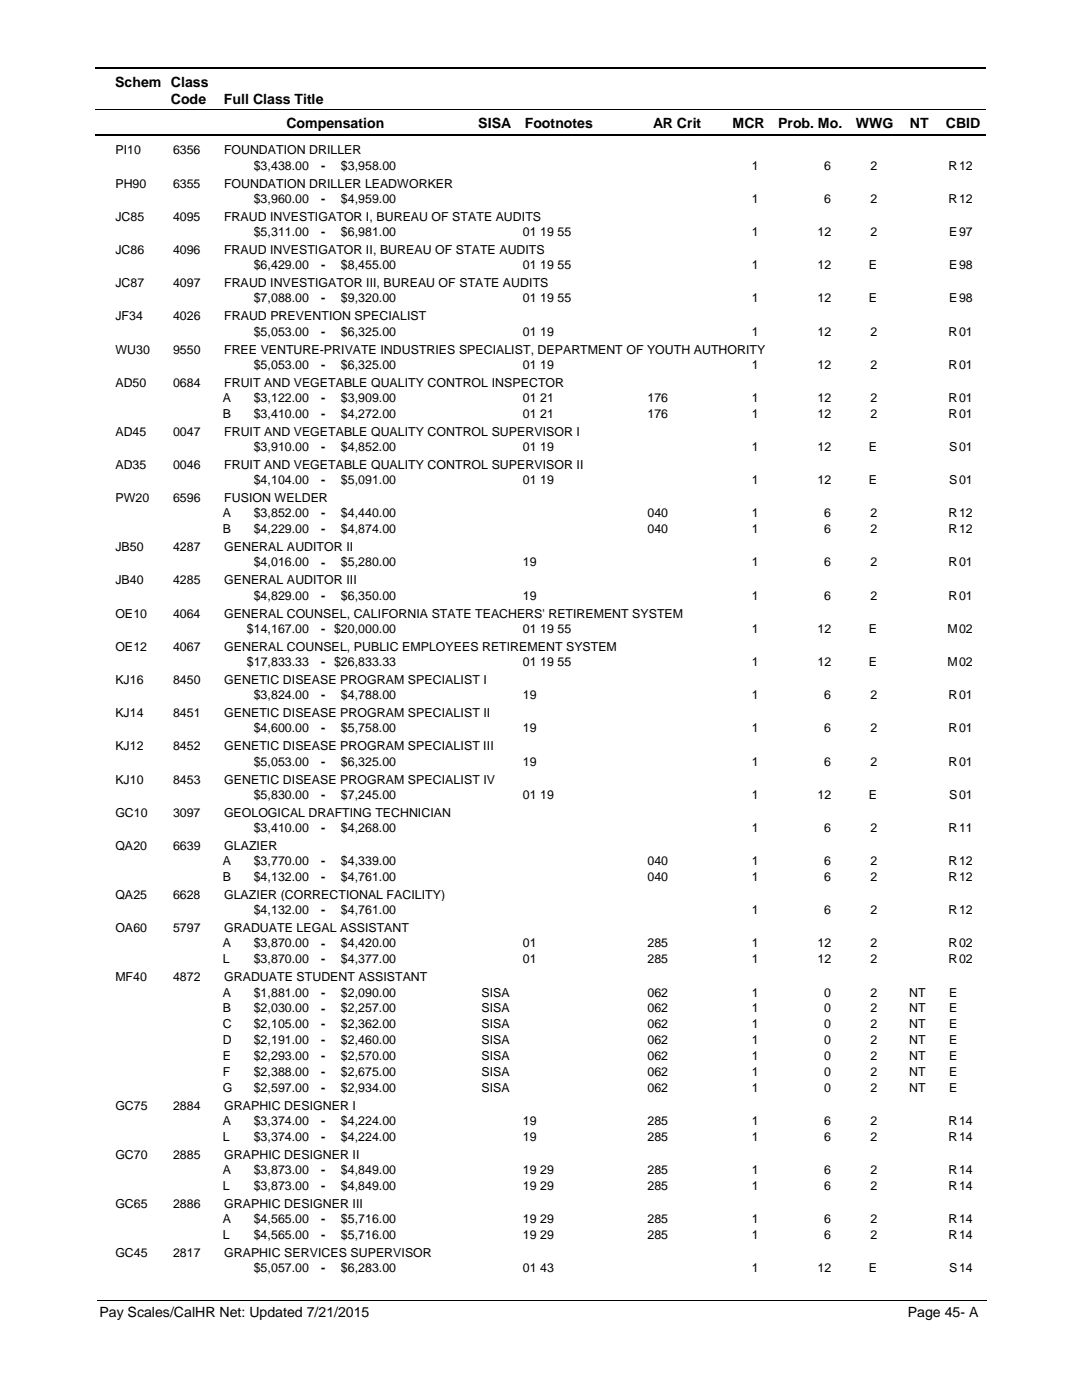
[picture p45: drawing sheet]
<svg xmlns="http://www.w3.org/2000/svg" width="216mm" height="279mm" viewBox="0 0 216 279" stroke-linecap="round" stroke-linejoin="round" font-family="sans-serif">
<defs><g id="words">
<g font-size="2.8">
<text x="23" y="17.3">Schem Class</text>
<text x="34.1" y="20.7">Code</text>
<text x="44.7" y="20.7">Full Class Title</text>
<text x="57.2" y="25.6">Compensation</text>
<text x="95.4" y="25.6">SISA</text>
<text x="104.7" y="25.6">Footnotes</text>
<text x="130.3" y="25.6">AR Crit</text>
<text x="146.2" y="25.6">MCR</text>
<text x="155.3" y="25.6">Prob. Mo.</text>
<text x="170.8" y="25.6">WWG</text>
<text x="181.5" y="25.6">NT</text>
<text x="188.7" y="25.6">CBID</text>
<text x="19.9" y="262.9">Pay Scales/CalHR Net: Updated 7/21/2015</text>
<text x="181.1" y="262.9">Page 45- A</text>
</g>
<g font-size="2.5">
<text x="23" y="30.8">PI10</text>
<text x="34.5" y="30.8">6356</text>
<text x="44.7" y="30.8">FOUNDATION DRILLER</text>
<text x="50.6" y="33.9">$3,438.00</text>
<text x="64.1" y="33.9">-</text>
<text x="68" y="33.9">$3,958.00</text>
<text x="150" y="33.9">1</text>
<text x="164.5" y="33.9">6</text>
<text x="173.7" y="33.9">2</text>
<text x="189.3" y="33.9">R</text>
<text x="191.4" y="33.9">12</text>
<text x="23" y="37.4">PH90</text>
<text x="34.5" y="37.4">6355</text>
<text x="44.7" y="37.4">FOUNDATION DRILLER LEADWORKER</text>
<text x="50.6" y="40.5">$3,960.00</text>
<text x="64.1" y="40.5">-</text>
<text x="68" y="40.5">$4,959.00</text>
<text x="150" y="40.5">1</text>
<text x="164.5" y="40.5">6</text>
<text x="173.7" y="40.5">2</text>
<text x="189.3" y="40.5">R</text>
<text x="191.4" y="40.5">12</text>
<text x="23" y="44">JC85</text>
<text x="34.5" y="44">4095</text>
<text x="44.7" y="44">FRAUD INVESTIGATOR I, BUREAU OF STATE AUDITS</text>
<text x="50.6" y="47.1">$5,311.00</text>
<text x="64.1" y="47.1">-</text>
<text x="68" y="47.1">$6,981.00</text>
<text x="104.3" y="47.1">01 19 55</text>
<text x="150" y="47.1">1</text>
<text x="163.1" y="47.1">12</text>
<text x="173.7" y="47.1">2</text>
<text x="189.4" y="47.1">E</text>
<text x="191.4" y="47.1">97</text>
<text x="23" y="50.7">JC86</text>
<text x="34.5" y="50.7">4096</text>
<text x="44.7" y="50.7">FRAUD INVESTIGATOR II, BUREAU OF STATE AUDITS</text>
<text x="50.6" y="53.7">$6,429.00</text>
<text x="64.1" y="53.8">-</text>
<text x="68" y="53.7">$8,455.00</text>
<text x="104.3" y="53.7">01 19 55</text>
<text x="150" y="53.7">1</text>
<text x="163.1" y="53.7">12</text>
<text x="173.4" y="53.7">E</text>
<text x="189.4" y="53.7">E</text>
<text x="191.4" y="53.7">98</text>
<text x="23" y="57.3">JC87</text>
<text x="34.5" y="57.3">4097</text>
<text x="44.7" y="57.3">FRAUD INVESTIGATOR III, BUREAU OF STATE AUDITS</text>
<text x="23" y="63.9">JF34</text>
<text x="34.5" y="63.9">4026</text>
<text x="44.7" y="63.9">FRAUD PREVENTION SPECIALIST</text>
<text x="50.6" y="60.3">$7,088.00</text>
<text x="64.1" y="60.4">-</text>
<text x="68" y="60.3">$9,320.00</text>
<text x="104.3" y="60.3">01 19 55</text>
<text x="150" y="60.3">1</text>
<text x="163.1" y="60.3">12</text>
<text x="173.4" y="60.3">E</text>
<text x="189.4" y="60.3">E</text>
<text x="191.4" y="60.3">98</text>
<text x="23" y="70.5">WU30</text>
<text x="34.5" y="70.5">9550</text>
<text x="44.7" y="70.5">FREE VENTURE-PRIVATE INDUSTRIES SPECIALIST, DEPARTMENT OF YOUTH AUTHORITY</text>
<text x="50.6" y="67">$5,053.00</text>
<text x="64.1" y="67">-</text>
<text x="68" y="67">$6,325.00</text>
<text x="104.3" y="67">01 19</text>
<text x="150" y="67">1</text>
<text x="163.1" y="67">12</text>
<text x="173.7" y="67">2</text>
<text x="189.3" y="67">R</text>
<text x="191.4" y="67">01</text>
<text x="23" y="77.2">AD50</text>
<text x="34.5" y="77.2">0684</text>
<text x="44.7" y="77.2">FRUIT AND VEGETABLE QUALITY CONTROL INSPECTOR</text>
<text x="50.6" y="73.6">$5,053.00</text>
<text x="64.1" y="73.6">-</text>
<text x="68" y="73.6">$6,325.00</text>
<text x="104.3" y="73.6">01 19</text>
<text x="150" y="73.6">1</text>
<text x="163.1" y="73.6">12</text>
<text x="173.7" y="73.6">2</text>
<text x="189.3" y="73.6">R</text>
<text x="191.4" y="73.6">01</text>
<text x="44.5" y="80.2">A</text>
<text x="44.5" y="83.4">B</text>
<text x="50.6" y="80.2">$3,122.00</text>
<text x="50.6" y="83.4">$3,410.00</text>
<text x="64.1" y="80.2">-</text>
<text x="64.1" y="83.4">-</text>
<text x="68" y="80.2">$3,909.00</text>
<text x="68" y="83.4">$4,272.00</text>
<text x="104.3" y="80.2">01 21</text>
<text x="104.3" y="83.4">01 21</text>
<text x="129.2" y="80.2">176</text>
<text x="129.2" y="83.4">176</text>
<text x="150" y="83.4">1</text>
<text x="150" y="80.2">1</text>
<text x="163.1" y="80.2">12</text>
<text x="163.1" y="83.4">12</text>
<text x="173.7" y="80.2">2</text>
<text x="173.7" y="83.4">2</text>
<text x="189.3" y="83.4">R</text>
<text x="189.3" y="80.2">R</text>
<text x="191.4" y="80.2">01</text>
<text x="191.4" y="83.4">01</text>
<text x="23" y="87">AD45</text>
<text x="34.5" y="87">0047</text>
<text x="44.7" y="87">FRUIT AND VEGETABLE QUALITY CONTROL SUPERVISOR I</text>
<text x="23" y="93.6">AD35</text>
<text x="34.5" y="93.6">0046</text>
<text x="44.7" y="93.6">FRUIT AND VEGETABLE QUALITY CONTROL SUPERVISOR II</text>
<text x="50.6" y="90">$3,910.00</text>
<text x="64.1" y="90">-</text>
<text x="68" y="90">$4,852.00</text>
<text x="104.3" y="90">01 19</text>
<text x="150" y="90">1</text>
<text x="163.1" y="90">12</text>
<text x="173.4" y="90">E</text>
<text x="189.4" y="90">S</text>
<text x="191.4" y="90">01</text>
<text x="23" y="100.2">PW20</text>
<text x="34.5" y="100.2">6596</text>
<text x="44.7" y="100.2">FUSION WELDER</text>
<text x="50.6" y="96.6">$4,104.00</text>
<text x="64.1" y="96.7">-</text>
<text x="68" y="96.6">$5,091.00</text>
<text x="104.3" y="96.6">01 19</text>
<text x="150" y="96.6">1</text>
<text x="163.1" y="96.6">12</text>
<text x="173.4" y="96.6">E</text>
<text x="189.4" y="96.6">S</text>
<text x="191.4" y="96.6">01</text>
<text x="44.5" y="103.3">A</text>
<text x="44.5" y="106.4">B</text>
<text x="50.6" y="103.3">$3,852.00</text>
<text x="50.6" y="106.4">$4,229.00</text>
<text x="64.1" y="103.3">-</text>
<text x="64.1" y="106.4">-</text>
<text x="68" y="106.4">$4,874.00</text>
<text x="68" y="103.3">$4,440.00</text>
<text x="129.2" y="106.4">040</text>
<text x="129.2" y="103.3">040</text>
<text x="150" y="103.3">1</text>
<text x="150" y="106.4">1</text>
<text x="164.5" y="103.3">6</text>
<text x="164.5" y="106.4">6</text>
<text x="173.7" y="106.4">2</text>
<text x="173.7" y="103.3">2</text>
<text x="189.3" y="103.3">R</text>
<text x="189.3" y="106.4">R</text>
<text x="191.4" y="103.3">12</text>
<text x="191.4" y="106.4">12</text>
<text x="23" y="110">JB50</text>
<text x="34.5" y="110">4287</text>
<text x="44.7" y="110">GENERAL AUDITOR II</text>
<text x="50.6" y="113.1">$4,016.00</text>
<text x="64.1" y="113.1">-</text>
<text x="68" y="113.1">$5,280.00</text>
<text x="104.3" y="113.1">19</text>
<text x="150" y="113.1">1</text>
<text x="164.5" y="113.1">6</text>
<text x="173.7" y="113.1">2</text>
<text x="189.3" y="113.1">R</text>
<text x="191.4" y="113.1">01</text>
<text x="23" y="116.6">JB40</text>
<text x="34.5" y="116.6">4285</text>
<text x="44.7" y="116.6">GENERAL AUDITOR III</text>
<text x="50.6" y="119.7">$4,829.00</text>
<text x="64.1" y="119.7">-</text>
<text x="68" y="119.7">$6,350.00</text>
<text x="104.3" y="119.7">19</text>
<text x="150" y="119.7">1</text>
<text x="164.5" y="119.7">6</text>
<text x="173.7" y="119.7">2</text>
<text x="189.3" y="119.7">R</text>
<text x="191.4" y="119.7">01</text>
<text x="23" y="123.3">OE10</text>
<text x="34.5" y="123.3">4064</text>
<text x="44.7" y="123.3">GENERAL COUNSEL, CALIFORNIA STATE TEACHERS' RETIREMENT SYSTEM</text>
<text x="23" y="129.9">OE12</text>
<text x="34.5" y="129.9">4067</text>
<text x="44.7" y="129.9">GENERAL COUNSEL, PUBLIC EMPLOYEES RETIREMENT SYSTEM</text>
<text x="49.3" y="126.3">$14,167.00</text>
<text x="64.1" y="126.3">- $20,000.00</text>
<text x="104.3" y="126.3">01 19 55</text>
<text x="150" y="126.3">1</text>
<text x="163.1" y="126.3">12</text>
<text x="173.4" y="126.3">E</text>
<text x="189.1" y="126.3">M</text>
<text x="191.4" y="126.3">02</text>
<text x="23" y="136.5">KJ16</text>
<text x="34.5" y="136.5">8450</text>
<text x="44.7" y="136.5">GENETIC DISEASE PROGRAM SPECIALIST I</text>
<text x="49.3" y="132.9">$17,833.33</text>
<text x="64.1" y="132.9">- $26,833.33</text>
<text x="104.3" y="132.9">01 19 55</text>
<text x="150" y="132.9">1</text>
<text x="163.1" y="132.9">12</text>
<text x="173.4" y="132.9">E</text>
<text x="189.1" y="132.9">M</text>
<text x="191.4" y="132.9">02</text>
<text x="23" y="143.1">KJ14</text>
<text x="34.5" y="143.1">8451</text>
<text x="44.7" y="143.1">GENETIC DISEASE PROGRAM SPECIALIST II</text>
<text x="50.6" y="139.6">$3,824.00</text>
<text x="64.1" y="139.6">-</text>
<text x="68" y="139.6">$4,788.00</text>
<text x="104.3" y="139.6">19</text>
<text x="150" y="139.6">1</text>
<text x="164.5" y="139.6">6</text>
<text x="173.7" y="139.6">2</text>
<text x="189.3" y="139.6">R</text>
<text x="191.4" y="139.6">01</text>
<text x="23" y="149.7">KJ12</text>
<text x="34.5" y="149.7">8452</text>
<text x="44.7" y="149.7">GENETIC DISEASE PROGRAM SPECIALIST III</text>
<text x="50.6" y="146.2">$4,600.00</text>
<text x="64.1" y="146.2">-</text>
<text x="68" y="146.2">$5,758.00</text>
<text x="104.3" y="146.2">19</text>
<text x="150" y="146.2">1</text>
<text x="164.5" y="146.2">6</text>
<text x="173.7" y="146.2">2</text>
<text x="189.3" y="146.2">R</text>
<text x="191.4" y="146.2">01</text>
<text x="50.6" y="152.8">$5,053.00</text>
<text x="64.1" y="152.8">-</text>
<text x="68" y="152.8">$6,325.00</text>
<text x="104.3" y="152.8">19</text>
<text x="150" y="152.8">1</text>
<text x="164.5" y="152.8">6</text>
<text x="173.7" y="152.8">2</text>
<text x="189.3" y="152.8">R</text>
<text x="191.4" y="152.8">01</text>
<text x="23" y="156.4">KJ10</text>
<text x="34.5" y="156.4">8453</text>
<text x="44.7" y="156.4">GENETIC DISEASE PROGRAM SPECIALIST IV</text>
<text x="50.6" y="159.4">$5,830.00</text>
<text x="64.1" y="159.4">-</text>
<text x="68" y="159.4">$7,245.00</text>
<text x="104.3" y="159.4">01 19</text>
<text x="150" y="159.4">1</text>
<text x="163.1" y="159.4">12</text>
<text x="173.4" y="159.4">E</text>
<text x="189.4" y="159.4">S</text>
<text x="191.4" y="159.4">01</text>
<text x="23" y="163">GC10</text>
<text x="34.5" y="163">3097</text>
<text x="44.7" y="163">GEOLOGICAL DRAFTING TECHNICIAN</text>
<text x="50.6" y="166">$3,410.00</text>
<text x="64.1" y="166.1">-</text>
<text x="68" y="166">$4,268.00</text>
<text x="150" y="166">1</text>
<text x="164.5" y="166">6</text>
<text x="173.7" y="166">2</text>
<text x="189.3" y="166">R</text>
<text x="191.4" y="166">11</text>
<text x="23" y="169.6">QA20</text>
<text x="34.5" y="169.6">6639</text>
<text x="44.5" y="172.7">A</text>
<text x="44.7" y="169.6">GLAZIER</text>
<text x="50.6" y="172.7">$3,770.00</text>
<text x="64.1" y="172.7">-</text>
<text x="68" y="172.7">$4,339.00</text>
<text x="129.2" y="172.7">040</text>
<text x="150" y="172.7">1</text>
<text x="164.5" y="172.7">6</text>
<text x="173.7" y="172.7">2</text>
<text x="189.3" y="172.7">R</text>
<text x="191.4" y="172.7">12</text>
<text x="23" y="179.4">QA25</text>
<text x="34.5" y="179.4">6628</text>
<text x="44.5" y="175.8">B</text>
<text x="44.7" y="179.4">GLAZIER (CORRECTIONAL FACILITY)</text>
<text x="50.6" y="175.8">$4,132.00</text>
<text x="64.1" y="175.9">-</text>
<text x="68" y="175.8">$4,761.00</text>
<text x="129.2" y="175.8">040</text>
<text x="150" y="175.8">1</text>
<text x="164.5" y="175.8">6</text>
<text x="173.7" y="175.8">2</text>
<text x="189.3" y="175.8">R</text>
<text x="191.4" y="175.8">12</text>
<text x="50.6" y="182.5">$4,132.00</text>
<text x="64.1" y="182.5">-</text>
<text x="68" y="182.5">$4,761.00</text>
<text x="150" y="182.5">1</text>
<text x="164.5" y="182.5">6</text>
<text x="173.7" y="182.5">2</text>
<text x="189.3" y="182.5">R</text>
<text x="191.4" y="182.5">12</text>
<text x="23" y="186">OA60</text>
<text x="34.5" y="186">5797</text>
<text x="44.5" y="189.1">A</text>
<text x="44.7" y="186">GRADUATE LEGAL ASSISTANT</text>
<text x="50.6" y="189.1">$3,870.00</text>
<text x="64.1" y="189.1">-</text>
<text x="68" y="189.1">$4,420.00</text>
<text x="104.3" y="189.1">01</text>
<text x="129.2" y="189.1">285</text>
<text x="150" y="189.1">1</text>
<text x="163.1" y="189.1">12</text>
<text x="173.7" y="189.1">2</text>
<text x="189.3" y="189.1">R</text>
<text x="191.4" y="189.1">02</text>
<text x="23" y="195.8">MF40</text>
<text x="34.5" y="195.8">4872</text>
<text x="44.5" y="192.2">L</text>
<text x="44.7" y="195.8">GRADUATE STUDENT ASSISTANT</text>
<text x="50.6" y="192.2">$3,870.00</text>
<text x="64.1" y="192.3">-</text>
<text x="68" y="192.2">$4,377.00</text>
<text x="104.3" y="192.2">01</text>
<text x="129.2" y="192.2">285</text>
<text x="150" y="192.2">1</text>
<text x="163.1" y="192.2">12</text>
<text x="173.7" y="192.2">2</text>
<text x="189.3" y="192.2">R</text>
<text x="191.4" y="192.2">02</text>
<text x="44.5" y="198.9">A</text>
<text x="44.5" y="202">B</text>
<text x="50.6" y="198.9">$1,881.00</text>
<text x="50.6" y="202">$2,030.00</text>
<text x="64.1" y="198.9">-</text>
<text x="64.1" y="202.1">-</text>
<text x="68" y="198.9">$2,090.00</text>
<text x="68" y="202">$2,257.00</text>
<text x="96.1" y="198.9">SISA</text>
<text x="96.1" y="202">SISA</text>
<text x="129.2" y="198.9">062</text>
<text x="129.2" y="202">062</text>
<text x="150" y="202">1</text>
<text x="150" y="198.9">1</text>
<text x="164.5" y="198.9">0</text>
<text x="164.5" y="202">0</text>
<text x="173.7" y="198.9">2</text>
<text x="173.7" y="202">2</text>
<text x="181.4" y="198.9">NT</text>
<text x="181.4" y="202">NT</text>
<text x="189.4" y="202">E</text>
<text x="189.4" y="198.9">E</text>
<text x="44.5" y="205.2">C</text>
<text x="44.5" y="208.4">D</text>
<text x="50.6" y="205.2">$2,105.00</text>
<text x="50.6" y="208.4">$2,191.00</text>
<text x="64.1" y="205.2">-</text>
<text x="64.1" y="208.4">-</text>
<text x="68" y="208.4">$2,460.00</text>
<text x="68" y="205.2">$2,362.00</text>
<text x="96.1" y="205.2">SISA</text>
<text x="96.1" y="208.4">SISA</text>
<text x="129.2" y="208.4">062</text>
<text x="129.2" y="205.2">062</text>
<text x="150" y="205.2">1</text>
<text x="150" y="208.4">1</text>
<text x="164.5" y="205.2">0</text>
<text x="164.5" y="208.4">0</text>
<text x="173.7" y="208.4">2</text>
<text x="173.7" y="205.2">2</text>
<text x="181.4" y="205.2">NT</text>
<text x="181.4" y="208.4">NT</text>
<text x="189.4" y="205.2">E</text>
<text x="189.4" y="208.4">E</text>
<text x="44.5" y="211.6">E</text>
<text x="44.5" y="214.7">F</text>
<text x="50.6" y="211.6">$2,293.00</text>
<text x="50.6" y="214.7">$2,388.00</text>
<text x="64.1" y="211.6">-</text>
<text x="64.1" y="214.8">-</text>
<text x="68" y="211.6">$2,570.00</text>
<text x="68" y="214.7">$2,675.00</text>
<text x="96.1" y="211.6">SISA</text>
<text x="96.1" y="214.7">SISA</text>
<text x="129.2" y="211.6">062</text>
<text x="129.2" y="214.7">062</text>
<text x="150" y="214.7">1</text>
<text x="150" y="211.6">1</text>
<text x="164.5" y="211.6">0</text>
<text x="164.5" y="214.7">0</text>
<text x="173.7" y="211.6">2</text>
<text x="173.7" y="214.7">2</text>
<text x="181.4" y="211.6">NT</text>
<text x="181.4" y="214.7">NT</text>
<text x="189.4" y="214.7">E</text>
<text x="189.4" y="211.6">E</text>
<text x="23" y="221.5">GC75</text>
<text x="34.5" y="221.5">2884</text>
<text x="44.5" y="217.9">G</text>
<text x="44.7" y="221.5">GRAPHIC DESIGNER I</text>
<text x="50.6" y="217.9">$2,597.00</text>
<text x="64.1" y="217.9">-</text>
<text x="68" y="217.9">$2,934.00</text>
<text x="96.1" y="217.9">SISA</text>
<text x="129.2" y="217.9">062</text>
<text x="150" y="217.9">1</text>
<text x="164.5" y="217.9">0</text>
<text x="173.7" y="217.9">2</text>
<text x="181.4" y="217.9">NT</text>
<text x="189.4" y="217.9">E</text>
<text x="44.5" y="227.7">L</text>
<text x="44.5" y="224.5">A</text>
<text x="50.6" y="224.5">$3,374.00</text>
<text x="50.6" y="227.7">$3,374.00</text>
<text x="64.1" y="224.5">-</text>
<text x="64.1" y="227.7">-</text>
<text x="68" y="224.5">$4,224.00</text>
<text x="68" y="227.7">$4,224.00</text>
<text x="104.3" y="224.5">19</text>
<text x="104.3" y="227.7">19</text>
<text x="129.2" y="224.5">285</text>
<text x="129.2" y="227.7">285</text>
<text x="150" y="224.5">1</text>
<text x="150" y="227.7">1</text>
<text x="164.5" y="224.5">6</text>
<text x="164.5" y="227.7">6</text>
<text x="173.7" y="224.5">2</text>
<text x="173.7" y="227.7">2</text>
<text x="189.3" y="224.5">R</text>
<text x="189.3" y="227.7">R</text>
<text x="191.4" y="224.5">14</text>
<text x="191.4" y="227.7">14</text>
<text x="23" y="231.3">GC70</text>
<text x="34.5" y="231.3">2885</text>
<text x="44.7" y="231.3">GRAPHIC DESIGNER II</text>
<text x="44.5" y="234.3">A</text>
<text x="44.5" y="237.5">L</text>
<text x="50.6" y="234.3">$3,873.00</text>
<text x="50.6" y="237.5">$3,873.00</text>
<text x="64.1" y="234.3">-</text>
<text x="64.1" y="237.5">-</text>
<text x="68" y="237.5">$4,849.00</text>
<text x="68" y="234.3">$4,849.00</text>
<text x="104.3" y="237.5">19 29</text>
<text x="104.3" y="234.3">19 29</text>
<text x="129.2" y="237.5">285</text>
<text x="129.2" y="234.3">285</text>
<text x="150" y="234.3">1</text>
<text x="150" y="237.5">1</text>
<text x="164.5" y="234.3">6</text>
<text x="164.5" y="237.5">6</text>
<text x="173.7" y="237.5">2</text>
<text x="173.7" y="234.3">2</text>
<text x="189.3" y="234.3">R</text>
<text x="189.3" y="237.5">R</text>
<text x="191.4" y="234.3">14</text>
<text x="191.4" y="237.5">14</text>
<text x="23" y="241">GC65</text>
<text x="34.5" y="241">2886</text>
<text x="44.5" y="244.1">A</text>
<text x="44.7" y="241">GRAPHIC DESIGNER III</text>
<text x="50.6" y="244.1">$4,565.00</text>
<text x="64.1" y="244.1">-</text>
<text x="68" y="244.1">$5,716.00</text>
<text x="104.3" y="244.1">19 29</text>
<text x="129.2" y="244.1">285</text>
<text x="150" y="244.1">1</text>
<text x="164.5" y="244.1">6</text>
<text x="173.7" y="244.1">2</text>
<text x="189.3" y="244.1">R</text>
<text x="191.4" y="244.1">14</text>
<text x="23" y="250.8">GC45</text>
<text x="34.5" y="250.8">2817</text>
<text x="44.5" y="247.3">L</text>
<text x="44.7" y="250.8">GRAPHIC SERVICES SUPERVISOR</text>
<text x="50.6" y="247.3">$4,565.00</text>
<text x="64.1" y="247.3">-</text>
<text x="68" y="247.3">$5,716.00</text>
<text x="104.3" y="247.3">19 29</text>
<text x="129.2" y="247.3">285</text>
<text x="150" y="247.3">1</text>
<text x="164.5" y="247.3">6</text>
<text x="173.7" y="247.3">2</text>
<text x="189.3" y="247.3">R</text>
<text x="191.4" y="247.3">14</text>
<text x="50.6" y="253.9">$5,057.00</text>
<text x="64.1" y="253.9">-</text>
<text x="68" y="253.9">$6,283.00</text>
<text x="104.3" y="253.9">01 43</text>
<text x="150" y="253.9">1</text>
<text x="163.1" y="253.9">12</text>
<text x="173.4" y="253.9">E</text>
<text x="189.4" y="253.9">S</text>
<text x="191.4" y="253.9">14</text>
</g>
</g></defs>
<path d="M19 13.5h177.8M19 27h177.8" fill="none" stroke="#000" stroke-width=".36"/>
<path d="M19 21.8h177.8" fill="none" stroke="#000" stroke-width=".2"/>
<g fill="#fff">
<path d="M46.9 31.2h16.3v3h-16.3z"/>
<path d="M191 31.2h4.2v3h-4.2z"/>
<path d="M46.9 37.8h16.3v3h-16.3z"/>
<path d="M191 37.8h4.2v3h-4.2z"/>
<path d="M46.9 44.5h16.3v3h-16.3z"/>
<path d="M191 44.5h4.2v3h-4.2z"/>
<path d="M46.9 51.1h16.3v3h-16.3z"/>
<path d="M191 51.1h4.2v3h-4.2z"/>
<path d="M46.9 57.7h16.3v3h-16.3z"/>
<path d="M191 57.7h4.2v3h-4.2z"/>
<path d="M46.9 64.3h16.3v3h-16.3z"/>
<path d="M191 64.3h4.2v3h-4.2z"/>
<path d="M46.9 71h16.3v3h-16.3z"/>
<path d="M191 71h4.2v3h-4.2z"/>
<path d="M46.9 77.6h16.3v3h-16.3z"/>
<path d="M191 77.6h4.2v3h-4.2z"/>
<path d="M46.9 80.8h16.3v2.9h-16.3z"/>
<path d="M191 80.8h4.2v2.9h-4.2z"/>
<path d="M46.9 87.4h16.3v3h-16.3z"/>
<path d="M191 87.4h4.2v3h-4.2z"/>
<path d="M46.9 94h16.3v3h-16.3z"/>
<path d="M191 94h4.2v3h-4.2z"/>
<path d="M46.9 100.6h16.3v3h-16.3z"/>
<path d="M191 100.6h4.2v3h-4.2z"/>
<path d="M46.9 103.8h16.3v3h-16.3z"/>
<path d="M191 103.8h4.2v3h-4.2z"/>
<path d="M46.9 110.4h16.3v3h-16.3z"/>
<path d="M191 110.4h4.2v3h-4.2z"/>
<path d="M46.9 117.1h16.3v2.9h-16.3z"/>
<path d="M191 117.1h4.2v2.9h-4.2z"/>
<path d="M46.9 123.7h16.3v2.9h-16.3z"/>
<path d="M191 123.7h4.2v2.9h-4.2z"/>
<path d="M46.9 130.3h16.3v3h-16.3z"/>
<path d="M191 130.3h4.2v3h-4.2z"/>
<path d="M46.9 136.9h16.3v3h-16.3z"/>
<path d="M191 136.9h4.2v3h-4.2z"/>
<path d="M46.9 143.5h16.3v3h-16.3z"/>
<path d="M191 143.5h4.2v3h-4.2z"/>
<path d="M46.9 150.2h16.3v2.9h-16.3z"/>
<path d="M191 150.2h4.2v2.9h-4.2z"/>
<path d="M46.9 156.8h16.3v3h-16.3z"/>
<path d="M191 156.8h4.2v3h-4.2z"/>
<path d="M46.9 163.4h16.3v3h-16.3z"/>
<path d="M191 163.4h4.2v3h-4.2z"/>
<path d="M46.9 170h16.3v3h-16.3z"/>
<path d="M191 170h4.2v3h-4.2z"/>
<path d="M46.9 173.2h16.3v3h-16.3z"/>
<path d="M191 173.2h4.2v3h-4.2z"/>
<path d="M46.9 179.8h16.3v3h-16.3z"/>
<path d="M191 179.8h4.2v3h-4.2z"/>
<path d="M46.9 186.4h16.3v3h-16.3z"/>
<path d="M191 186.4h4.2v3h-4.2z"/>
<path d="M46.9 189.6h16.3v3h-16.3z"/>
<path d="M191 189.6h4.2v3h-4.2z"/>
<path d="M46.9 196.2h16.3v3h-16.3z"/>
<path d="M191 196.2h4.2v3h-4.2z"/>
<path d="M46.9 199.4h16.3v3h-16.3z"/>
<path d="M191 199.4h4.2v3h-4.2z"/>
<path d="M46.9 202.6h16.3v3h-16.3z"/>
<path d="M191 202.6h4.2v3h-4.2z"/>
<path d="M46.9 205.8h16.3v2.9h-16.3z"/>
<path d="M191 205.8h4.2v2.9h-4.2z"/>
<path d="M46.9 208.9h16.3v3h-16.3z"/>
<path d="M191 208.9h4.2v3h-4.2z"/>
<path d="M46.9 212.1h16.3v3h-16.3z"/>
<path d="M191 212.1h4.2v3h-4.2z"/>
<path d="M46.9 215.3h16.3v2.9h-16.3z"/>
<path d="M191 215.3h4.2v2.9h-4.2z"/>
<path d="M46.9 221.9h16.3v3h-16.3z"/>
<path d="M191 221.9h4.2v3h-4.2z"/>
<path d="M46.9 225h16.3v3h-16.3z"/>
<path d="M191 225h4.2v3h-4.2z"/>
<path d="M46.9 231.7h16.3v3h-16.3z"/>
<path d="M191 231.7h4.2v3h-4.2z"/>
<path d="M46.9 234.8h16.3v3h-16.3z"/>
<path d="M191 234.8h4.2v3h-4.2z"/>
<path d="M46.9 241.5h16.3v3h-16.3z"/>
<path d="M191 241.5h4.2v3h-4.2z"/>
<path d="M46.9 244.6h16.3v3h-16.3z"/>
<path d="M191 244.6h4.2v3h-4.2z"/>
<path d="M46.9 251.3h16.3v2.9h-16.3z"/>
<path d="M191 251.3h4.2v2.9h-4.2z"/>
</g>
<path d="M19.4 259.6h177.4" fill="none" stroke="#000" stroke-width=".2"/>
<use href="#words"/>
</svg>
